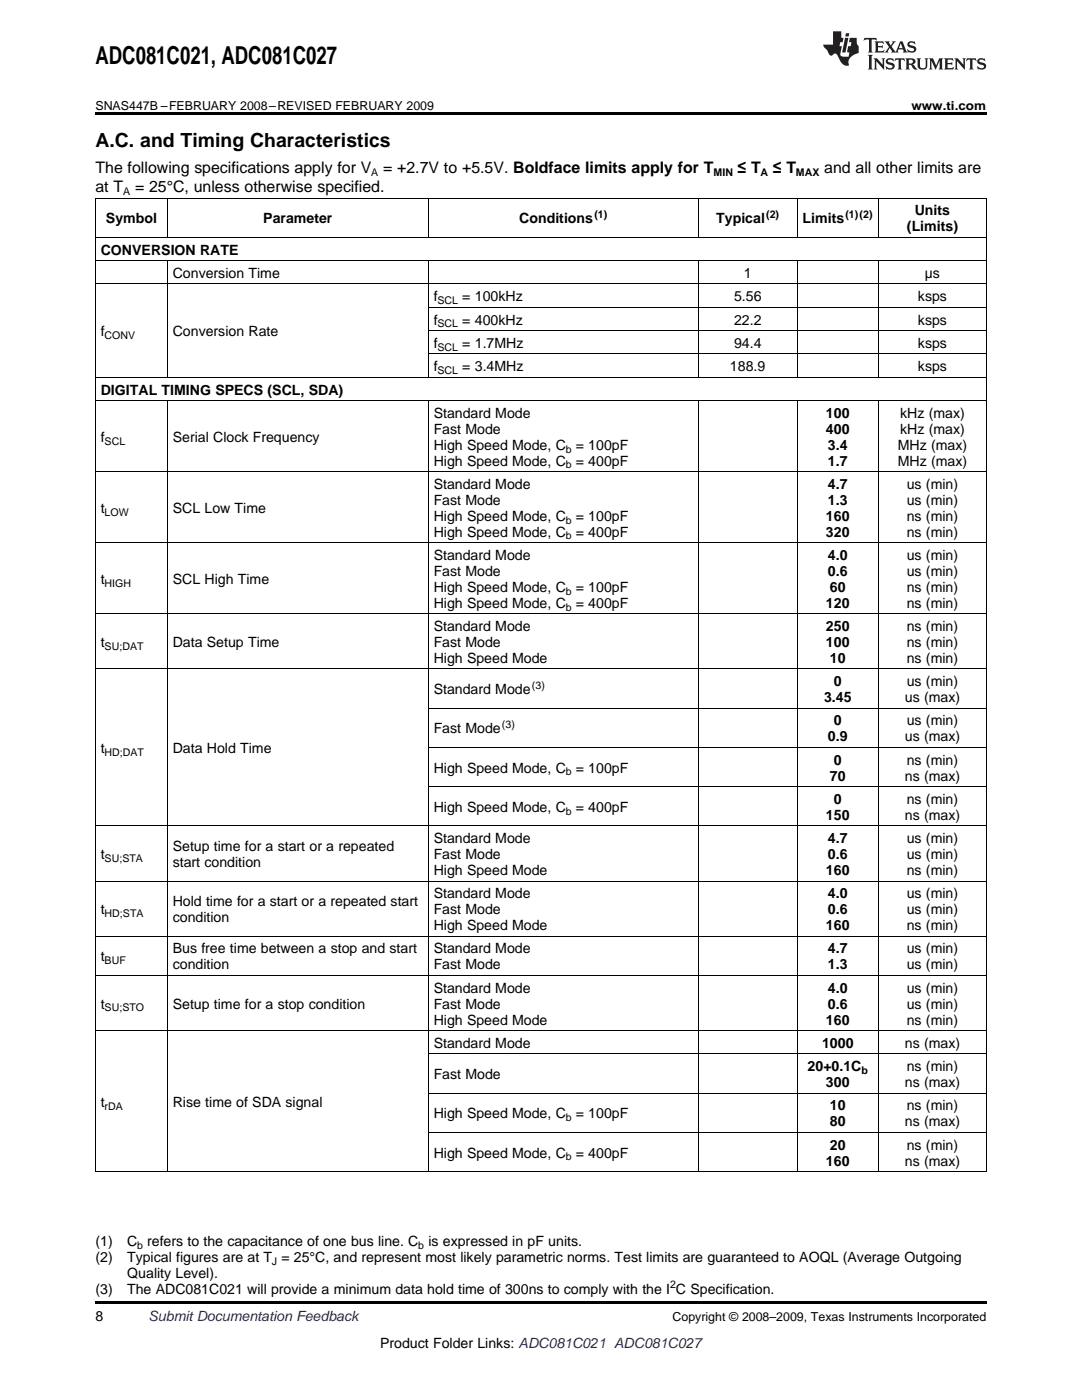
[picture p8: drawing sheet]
<svg xmlns="http://www.w3.org/2000/svg" width="216mm" height="279mm" viewBox="0 0 216 279" stroke-linecap="round" stroke-linejoin="round" font-family="sans-serif">
<defs><g id="words">
<text font-size="4.9" x="19" y="12.8">ADC081C021, ADC081C027</text>
<text font-size="3.9" x="19" y="29.3">A.C. and Timing Characteristics</text>
<g font-size="3.2">
<text x="19" y="34.4">The following specifications apply for V</text>
<text x="76.4" y="34.4">= +2.7V to +5.5V. Boldface limits apply for T</text>
<text x="147.2" y="34.4">≤ T</text>
<text x="154.2" y="34.4">≤ T</text>
<text x="164.5" y="34.4">and all other limits are</text>
<text x="19" y="38.3">at T</text>
<text x="27" y="38.3">= 25°C, unless otherwise specified.</text>
</g>
<g font-size="2.8">
<text x="21.1" y="44.6">Symbol</text>
<text x="52.5" y="44.6">Parameter</text>
<text x="103.6" y="44.6">Conditions</text>
<text x="142.9" y="44.6">Typical</text>
<text x="160.2" y="44.6">Limits</text>
<text x="181" y="46.1">(Limits)</text>
<text x="182.5" y="43">Units</text>
<text x="20.1" y="50.8">CONVERSION RATE</text>
<text x="34.5" y="55.5">Conversion Time</text>
<text x="148.4" y="55.5">1</text>
<text x="184.5" y="55.5">µs</text>
<text x="86.5" y="60.1">f</text>
<text x="86.5" y="64.8">f</text>
<text x="92.3" y="60.1">= 100kHz</text>
<text x="92.3" y="64.8">= 400kHz</text>
<text x="146.5" y="60.1">5.56</text>
<text x="146.5" y="64.8">22.2</text>
<text x="183.2" y="60.1">ksps</text>
<text x="183.2" y="64.8">ksps</text>
<text x="20.1" y="67.1">f</text>
<text x="34.5" y="67.1">Conversion Rate</text>
<text x="86.5" y="69.4">f</text>
<text x="92.3" y="69.4">= 1.7MHz</text>
<text x="146.5" y="69.4">94.4</text>
<text x="183.2" y="69.4">ksps</text>
<text x="86.5" y="74.1">f</text>
<text x="92.3" y="74.1">= 3.4MHz</text>
<text x="145.7" y="74.1">188.9</text>
<text x="183.2" y="74.1">ksps</text>
<text x="20.1" y="78.7">DIGITAL TIMING SPECS (SCL, SDA)</text>
<text x="86.5" y="83.4">Standard Mode</text>
<text x="164.8" y="83.4">100</text>
<text x="179.6" y="83.4">kHz (max)</text>
<text x="20.1" y="88.2">f</text>
<text x="34.5" y="88.2">Serial Clock Frequency</text>
<text x="86.5" y="86.6">Fast Mode</text>
<text x="86.5" y="89.7">High Speed Mode, C</text>
<text x="114.9" y="89.7">= 100pF</text>
<text x="164.8" y="86.6">400</text>
<text x="165.2" y="89.7">3.4</text>
<text x="179.1" y="89.7">MHz (max)</text>
<text x="179.6" y="86.6">kHz (max)</text>
<text x="86.5" y="92.9">High Speed Mode, C</text>
<text x="114.9" y="92.9">= 400pF</text>
<text x="165.2" y="92.9">1.7</text>
<text x="179.1" y="92.9">MHz (max)</text>
<text x="86.5" y="97.6">Standard Mode</text>
<text x="86.5" y="100.8">Fast Mode</text>
<text x="165.2" y="97.6">4.7</text>
<text x="165.2" y="100.8">1.3</text>
<text x="180.9" y="97.6">us (min)</text>
<text x="180.9" y="100.8">us (min)</text>
<text x="20.1" y="102.3">t</text>
<text x="34.5" y="102.3">SCL Low Time</text>
<text x="86.5" y="103.9">High Speed Mode, C</text>
<text x="86.5" y="107.1">High Speed Mode, C</text>
<text x="114.9" y="103.9">= 100pF</text>
<text x="114.9" y="107.1">= 400pF</text>
<text x="164.8" y="103.9">160</text>
<text x="164.8" y="107.1">320</text>
<text x="180.9" y="103.9">ns (min)</text>
<text x="180.9" y="107.1">ns (min)</text>
<text x="86.5" y="111.8">Standard Mode</text>
<text x="165.2" y="111.8">4.0</text>
<text x="180.9" y="111.8">us (min)</text>
<text x="20.1" y="116.5">t</text>
<text x="34.5" y="116.5">SCL High Time</text>
<text x="86.5" y="114.9">Fast Mode</text>
<text x="86.5" y="118.1">High Speed Mode, C</text>
<text x="114.9" y="118.1">= 100pF</text>
<text x="165.2" y="114.9">0.6</text>
<text x="165.6" y="118.1">60</text>
<text x="180.9" y="114.9">us (min)</text>
<text x="180.9" y="118.1">ns (min)</text>
<text x="86.5" y="121.3">High Speed Mode, C</text>
<text x="86.5" y="125.9">Standard Mode</text>
<text x="114.9" y="121.3">= 400pF</text>
<text x="164.8" y="121.3">120</text>
<text x="164.8" y="125.9">250</text>
<text x="180.9" y="121.3">ns (min)</text>
<text x="180.9" y="125.9">ns (min)</text>
<text x="20.1" y="129.1">t</text>
<text x="34.5" y="129.1">Data Setup Time</text>
<text x="86.5" y="129.1">Fast Mode</text>
<text x="164.8" y="129.1">100</text>
<text x="180.9" y="129.1">ns (min)</text>
<text x="86.5" y="132.3">High Speed Mode</text>
<text x="165.6" y="132.3">10</text>
<text x="166.4" y="136.9">0</text>
<text x="180.9" y="132.3">ns (min)</text>
<text x="180.9" y="136.9">us (min)</text>
<text x="86.5" y="138.5">Standard Mode</text>
<text x="164.4" y="140.1">3.45</text>
<text x="180.6" y="140.1">us (max)</text>
<text x="86.5" y="146.4">Fast Mode</text>
<text x="165.2" y="148">0.9</text>
<text x="166.4" y="144.8">0</text>
<text x="180.6" y="148">us (max)</text>
<text x="180.9" y="144.8">us (min)</text>
<text x="20.1" y="150.3">t</text>
<text x="34.5" y="150.3">Data Hold Time</text>
<text x="86.5" y="154.2">High Speed Mode, C</text>
<text x="114.9" y="154.2">= 100pF</text>
<text x="165.6" y="155.8">70</text>
<text x="166.4" y="152.6">0</text>
<text x="180.6" y="155.8">ns (max)</text>
<text x="180.9" y="152.6">ns (min)</text>
<text x="166.4" y="160.4">0</text>
<text x="180.9" y="160.4">ns (min)</text>
<text x="86.5" y="162">High Speed Mode, C</text>
<text x="114.9" y="162">= 400pF</text>
<text x="164.8" y="163.6">150</text>
<text x="180.6" y="163.6">ns (max)</text>
<text x="20.1" y="171.4">t</text>
<text x="34.5" y="169.9">Setup time for a start or a repeated</text>
<text x="34.5" y="173">start condition</text>
<text x="86.5" y="168.3">Standard Mode</text>
<text x="86.5" y="171.4">Fast Mode</text>
<text x="165.2" y="168.3">4.7</text>
<text x="165.2" y="171.4">0.6</text>
<text x="180.9" y="168.3">us (min)</text>
<text x="180.9" y="171.4">us (min)</text>
<text x="86.5" y="174.6">High Speed Mode</text>
<text x="86.5" y="179.3">Standard Mode</text>
<text x="164.8" y="174.6">160</text>
<text x="165.2" y="179.3">4.0</text>
<text x="180.9" y="174.6">ns (min)</text>
<text x="180.9" y="179.3">us (min)</text>
<text x="20.1" y="182.5">t</text>
<text x="34.5" y="180.9">Hold time for a start or a repeated start</text>
<text x="34.5" y="184">condition</text>
<text x="86.5" y="182.5">Fast Mode</text>
<text x="86.5" y="185.6">High Speed Mode</text>
<text x="164.8" y="185.6">160</text>
<text x="165.2" y="182.5">0.6</text>
<text x="180.9" y="182.5">us (min)</text>
<text x="180.9" y="185.6">ns (min)</text>
<text x="20.1" y="191.9">t</text>
<text x="34.5" y="190.3">Bus free time between a stop and start</text>
<text x="86.5" y="190.3">Standard Mode</text>
<text x="165.2" y="190.3">4.7</text>
<text x="180.9" y="190.3">us (min)</text>
<text x="34.5" y="193.5">condition</text>
<text x="86.5" y="193.5">Fast Mode</text>
<text x="165.2" y="193.5">1.3</text>
<text x="180.9" y="193.5">us (min)</text>
<text x="20.1" y="201.3">t</text>
<text x="34.5" y="201.3">Setup time for a stop condition</text>
<text x="86.5" y="198.1">Standard Mode</text>
<text x="86.5" y="201.3">Fast Mode</text>
<text x="165.2" y="198.1">4.0</text>
<text x="165.2" y="201.3">0.6</text>
<text x="180.9" y="198.1">us (min)</text>
<text x="180.9" y="201.3">us (min)</text>
<text x="86.5" y="204.5">High Speed Mode</text>
<text x="86.5" y="209.1">Standard Mode</text>
<text x="164" y="209.1">1000</text>
<text x="164.8" y="204.5">160</text>
<text x="180.6" y="209.1">ns (max)</text>
<text x="180.9" y="204.5">ns (min)</text>
<text x="86.5" y="215.4">Fast Mode</text>
<text x="161.1" y="213.8">20+0.1C</text>
<text x="180.9" y="213.8">ns (min)</text>
<text x="20.1" y="220.9">t</text>
<text x="34.5" y="220.9">Rise time of SDA signal</text>
<text x="164.8" y="217">300</text>
<text x="165.6" y="221.6">10</text>
<text x="180.6" y="217">ns (max)</text>
<text x="180.9" y="221.6">ns (min)</text>
<text x="86.5" y="223.2">High Speed Mode, C</text>
<text x="114.9" y="223.2">= 100pF</text>
<text x="165.6" y="224.8">80</text>
<text x="180.6" y="224.8">ns (max)</text>
<text x="86.5" y="231">High Speed Mode, C</text>
<text x="114.9" y="231">= 400pF</text>
<text x="164.8" y="232.6">160</text>
<text x="165.6" y="229.4">20</text>
<text x="180.6" y="232.6">ns (max)</text>
<text x="180.9" y="229.4">ns (min)</text>
<text x="19" y="248.7">(1)</text>
<text x="19" y="251.9">(2)</text>
<text x="25.4" y="248.7">C refers to the capacitance of one bus line. C</text>
<text x="25.4" y="251.9">Typical figures are at T = 25°C, and represent most likely parametric norms. Test limits are guaranteed to AOQL (Average Outgoing</text>
<text x="85.5" y="248.7">is expressed in pF units.</text>
<text x="25.4" y="255.1">Quality Level).</text>
<text x="19" y="258.2">(3)</text>
<text x="19" y="263.6">8</text>
<text x="25.4" y="258.2">The ADC081C021 will provide a minimum data hold time of 300ns to comply with the I C Specification.</text>
<text x="75.8" y="269">Product Folder Links: ADC081C021 ADC081C027</text>
</g>
<text font-size="2.8" fill="#0000c8" x="29.6" y="263.6">Submit Documentation Feedback</text>
<g font-size="2.5">
<text x="19" y="21.9">SNAS447B –FEBRUARY 2008–REVISED FEBRUARY 2009</text>
<text x="181.9" y="21.9">www.ti.com</text>
<text x="134.2" y="263.6">Copyright © 2008–2009, Texas Instruments Incorporated</text>
</g>
<g font-size="2.1">
<text x="74.1" y="35.1">A</text>
<text x="142.4" y="35.1">MIN</text>
<text x="151.8" y="35.1">A</text>
<text x="158.8" y="35.1">MAX</text>
<text x="24.6" y="38.9">A</text>
<text x="118.6" y="43.4">(1)</text>
<text x="152.9" y="43.4">(2)</text>
<text x="168.7" y="43.4">(1)(2)</text>
<text x="87.3" y="60.7">SCL</text>
<text x="87.3" y="65.3">SCL</text>
<text x="20.9" y="67.7">CONV</text>
<text x="87.3" y="70">SCL</text>
<text x="87.3" y="74.6">SCL</text>
<text x="20.9" y="88.7">SCL</text>
<text x="112.9" y="90.3">b</text>
<text x="112.9" y="93.5">b</text>
<text x="20.9" y="102.9">LOW</text>
<text x="112.9" y="104.5">b</text>
<text x="112.9" y="107.7">b</text>
<text x="20.9" y="117.1">HIGH</text>
<text x="112.9" y="118.7">b</text>
<text x="112.9" y="121.8">b</text>
<text x="20.9" y="129.7">SU;DAT</text>
<text x="106.1" y="137.4">(3)</text>
<text x="100.2" y="145.2">(3)</text>
<text x="20.9" y="150.8">HD;DAT</text>
<text x="112.9" y="154.8">b</text>
<text x="112.9" y="162.6">b</text>
<text x="20.9" y="172">SU;STA</text>
<text x="20.9" y="183">HD;STA</text>
<text x="20.9" y="192.4">BUF</text>
<text x="20.9" y="201.9">SU;STO</text>
<text x="171.9" y="214.3">b</text>
<text x="20.9" y="221.4">rDA</text>
<text x="112.9" y="223.8">b</text>
<text x="112.9" y="231.6">b</text>
<text x="27.3" y="249.3">b</text>
<text x="83.5" y="249.3">b</text>
<text x="54.3" y="252.4">J</text>
<text x="133.7" y="257.1">2</text>
</g>
</g></defs>
<path d="M19 22.5h177.8v.5h-177.8zM19 259.7h177.8v.5h-177.8z" fill="#000"/>
<g fill="none" stroke="#000" stroke-width=".2">
<path d="M19 39.5h177.8M19.1 39.6v194.3M33.4 39.6v7.8M85.4 39.6v7.8M139.3 39.6v7.8M159 39.6v7.8M175.2 39.6v7.8M196.8 39.6v194.3M19 56.7h177.8M19 52h177.8M19 47.4h177.8M33.4 52.1v23.3"/>
<path d="M85.4 52.1v23.3M139.3 52.1v23.3M159 52.1v23.3M175.2 52.1v23.3M19 80h177.8M19 75.3h177.8M85.5 70.6h111.3M85.5 66h111.3M85.5 61.3h111.3M19 94.1h177.8M33.4 80v153.9M85.4 80v153.9"/>
<path d="M139.3 80v153.9M159 80v153.9M175.2 80v153.9M19 108.3h177.8M19 133.5h177.8M19 122.5h177.8M85.5 157h111.3M85.5 149.2h111.3M85.5 141.3h111.3M19 175.8h177.8M19 164.8h177.8M19 194.7h177.8"/>
<path d="M19 186.8h177.8M19 205.7h177.8M85.5 218.2h111.3M85.5 210.3h111.3M19 233.8h177.8M85.5 226h111.3"/>
</g>
<g fill="#231f20">
<path d="M172.5 7.6l-.1 .5 .4-.2h.6v.1v2.1l-.2 .4h.9l-.2-.4v-2.1l.1-.1h.5l.5 .2-.2-.5zM174.5 8.3l.2 .3v1.5l-.2 .4h1.8l.2-.6a1.04 1.04 0 0 1-1.3 .2v-.7h.6l.3 .2v-.6l-.3 .2h-.6v-.6l.8-.1 .4 .3-.2-.5zM176.5 8.3l.9 1.1-.9 1.1h.8l-.2-.2 .4-.7 .5 .7-.2 .2h1.5l-.2-.2 .2-.4h.9l.1 .4-.2 .2h1l-.3-.3-.7-1.9h-.5l-.9 2-.8-1 .9-1h-.8l.1 .3-.4 .5-.3-.6 .1-.2zM179.7 8.6l.4 1h-.7zM181.3 8.4a.63 .63 0 0 0-.2 .7 .63 .63 0 0 0 .6 .4l.6 .2 .1 .2a.75 .75 0 0 1-.7 .4 .75 .75 0 0 1-.6-.5l.1 .7 .1-.1a1.11 1.11 0 0 0 1.5-.6 1.13 1.13 0 0 0-1.2-.8l-.1-.4a1.04 1.04 0 0 1 1.2 .2l-.2-.5-.2 .1-.4-.2zM173.2 10.9l.2 .4v2.2l-.2 .4h1l-.3-.4v-2.2l.3-.4zM174.3 11.6l.3 .4v1.5l-.3 .4h.8l-.2-.4v-1.3l1.5 1.7v-1.9l.2-.4h-.7l.2 .4v.9l-1.1-1.3zM177 11.8a.62 .62 0 0 0-.2 .7 .62 .62 0 0 0 .6 .4l.6 .1 .1 .3a.76 .76 0 0 1-.7 .3 .76 .76 0 0 1-.7-.4l.2 .7 .1-.1a1.11 1.11 0 0 0 1.5-.6 1.13 1.13 0 0 0-1.2-.8l-.1-.4a1.04 1.04 0 0 1 1.2 .2l-.2-.6-.2 .1-.5-.1zM178.7 11.6l-.2 .6a.61 .61 0 0 1 .8-.3v1.6l-.2 .4h.9l-.2-.4v-1.6a.63 .63 0 0 1 .7 .3l-.1-.6zM180.6 11.6l.3 .4v1.5l-.3 .4h1l-.2-.2-.1-.8 .6 .2a.76 .76 0 0 0 1.2 .7l-1-1a.58 .58 0 0 0 .6-.5 .58 .58 0 0 0-.5-.6zM181.4 11.9h.1a.45 .45 0 0 1 .5 .1 .45 .45 0 0 1 .1 .5l-.8 .2zM182.9 11.6l.2 .2a2.17 2.17 0 0 0 .3 1.9 .99 .99 0 0 0 1.6-.6v-1.1l.2-.4h-.7l.2 .2a1.92 1.92 0 0 1-.2 1.8 .6 .6 0 0 1-.9-.5v-1.1l.2-.4zM185.4 11.6l.2 .4v1.5l-.2 .4h.7l-.2-.4v-1.4l.8 1.8 .8-1.8v1.4l-.2 .4h.9l-.2-.4v-1.5l.2-.4h-.8l-.6 1.5-.6-1.5zM188.4 11.6l.2 .4v1.5l-.2 .4h1.8l.1-.6a1.04 1.04 0 0 1-1.2 .1v-.6h.5l.4 .2v-.6l-.4 .2h-.5v-.7h.8l.3 .3-.1-.6zM190.5 11.6l.2 .4v1.5l-.2 .4h.7l-.2-.4v-1.3l1.5 1.7v-1.9l.2-.4h-.7l.2 .4v.9l-1.1-1.3zM192.9 11.6l-.1 .6a.61 .61 0 0 1 .7-.3l.1 1.6-.3 .4h1l-.3-.4 .1-1.6a.63 .63 0 0 1 .7 .3l-.1-.6zM195.2 11.8a.62 .62 0 0 0-.2 .7 .62 .62 0 0 0 .6 .4l.6 .1 .1 .3a.76 .76 0 0 1-.7 .3 .76 .76 0 0 1-.6-.4l.1 .7 .1-.1a1.11 1.11 0 0 0 1.6-.6 1.13 1.13 0 0 0-1.3-.8l-.1-.4a1.04 1.04 0 0 1 1.2 .2l-.1-.6-.2 .1-.5-.1z"/>
<path d="M166.2 6.3v2.6h-1.9v.4l.8 .9a.91 .91 0 0 0 1 .8 .56 .56 0 0 1 .5-.3 .56 .56 0 0 1 .5 .3l.4 .8a1.53 1.53 0 0 0 1.9 1.2 1.54 1.54 0 0 1 1-2.1l.9-.3v-1.4a1.52 1.52 0 0 1-.4-1.6h-1.3l-.2 .8h.5l-.2 .8h-.5l-.1 1v.2l.4 .1-.2 .8a1.93 1.93 0 0 1-1.6-.3l.3-1.8h-.5l.2-.8h.4l.2-.8h-.4v-1.3zM168.6 7.6l-.6 2.9h.7l.6-2.9zM168.8 6.6l-.1 .7h.6l.2-.7z"/>
</g>
<use href="#words"/>
</svg>
